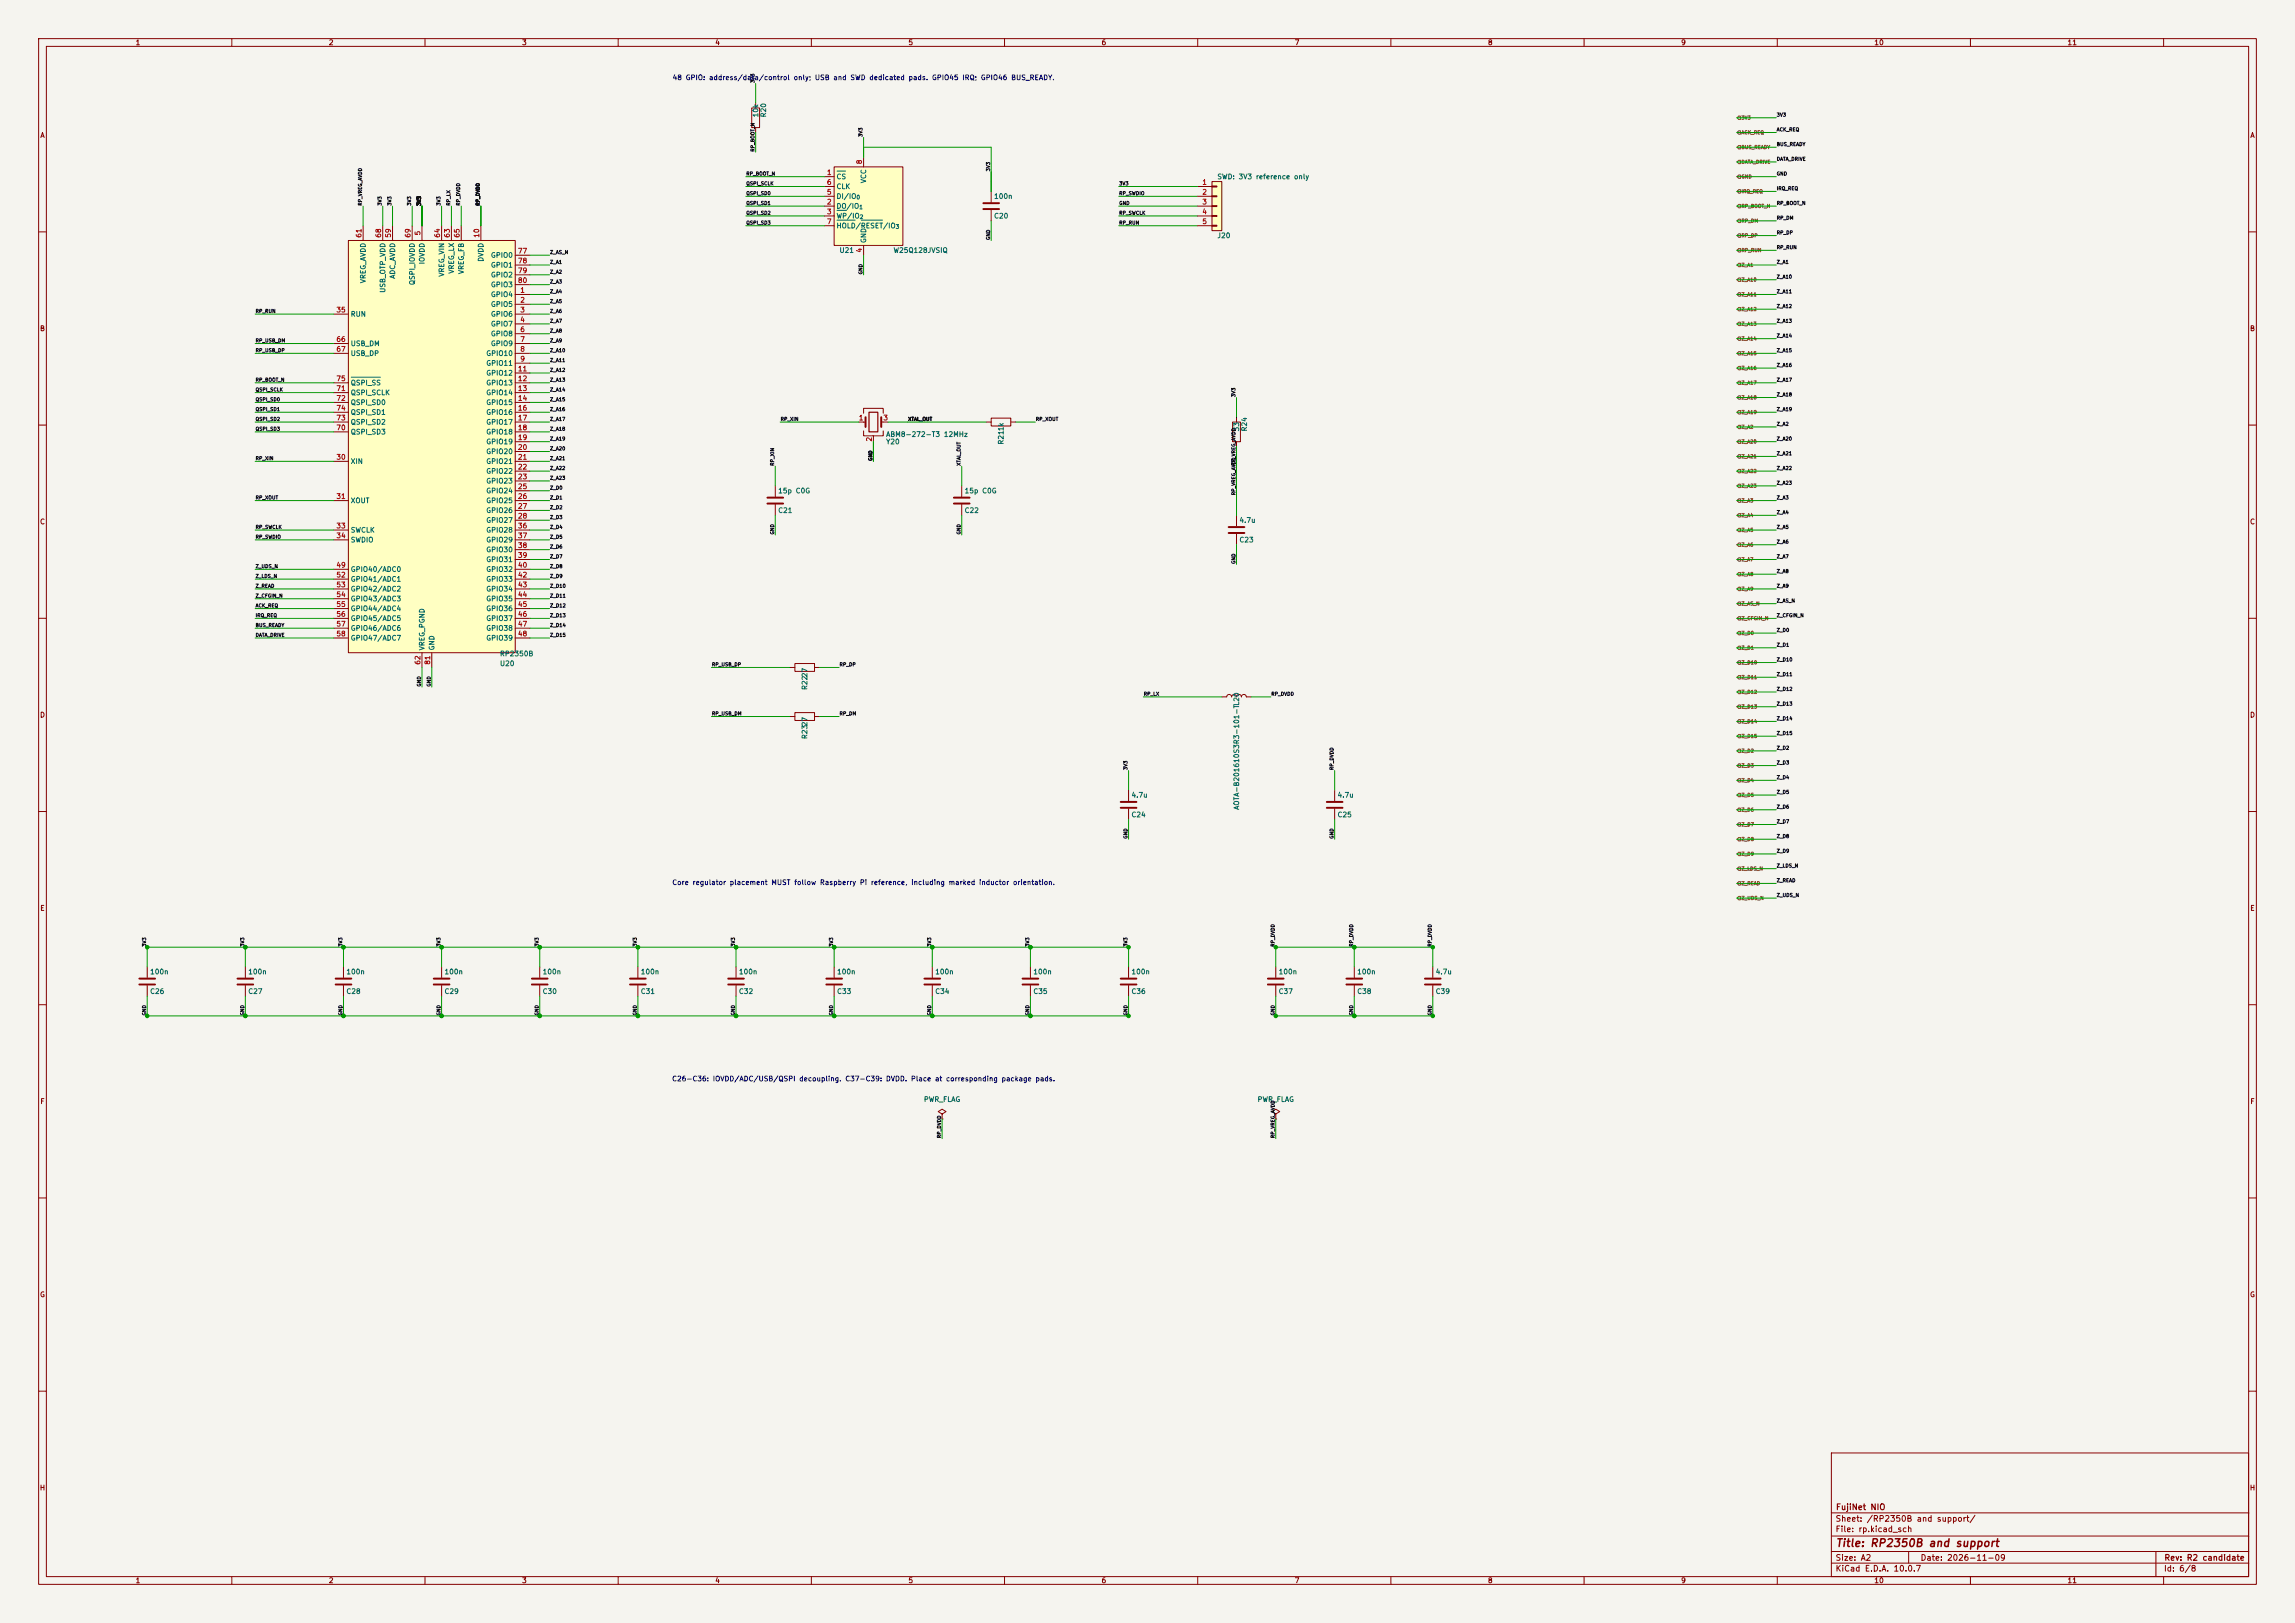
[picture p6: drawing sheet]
<svg xmlns="http://www.w3.org/2000/svg" width="594mm" height="420mm" viewBox="0 0 594 420" stroke-linecap="round" stroke-linejoin="round" font-family="sans-serif">
<defs><g id="words">
<text font-size="2" fill="#840000" x="475" y="400.8">Title: RP2350B and support</text>
<g font-size="1.5" fill="#840000">
<text x="475" y="394.1">Sheet: /RP2350B and support/</text>
<text x="475.1" y="391.1">FujiNet NIO</text>
<text x="475" y="396.8">File: rp.kicad_sch</text>
<text x="475" y="407">KiCad E.D.A. 10.0.7</text>
<text x="475" y="404.2">Size: A2</text>
<text x="497" y="404.2">Date: 2026-11-09</text>
<text x="560" y="407">Id: 6/8</text>
<text x="560.1" y="404.2">Rev: R2 candidate</text>
</g>
<g font-size="1.3" fill="#840000">
<text x="35" y="12">1</text>
<text x="85" y="12">2</text>
<text x="135" y="12">3</text>
<text x="185" y="12">4</text>
<text x="235" y="12">5</text>
<text x="285" y="12">6</text>
<text x="335" y="12">7</text>
<text x="385" y="12">8</text>
<text x="435" y="12">9</text>
<text x="485" y="12">10</text>
<text x="535" y="12">11</text>
<text x="10.3" y="36">A</text>
<text x="582.3" y="36">A</text>
<text x="10.2" y="86">B</text>
<text x="582.2" y="86">B</text>
<text x="10.2" y="136">C</text>
<text x="582.2" y="136">C</text>
<text x="10.2" y="186">D</text>
<text x="582.2" y="186">D</text>
<text x="10.3" y="236">E</text>
<text x="582.3" y="236">E</text>
<text x="10.3" y="286">F</text>
<text x="582.3" y="286">F</text>
<text x="10.2" y="336">G</text>
<text x="582.2" y="336">G</text>
<text x="10.2" y="386">H</text>
<text x="582.2" y="386">H</text>
<text x="35" y="410">1</text>
<text x="85" y="410">2</text>
<text x="135" y="410">3</text>
<text x="185" y="410">4</text>
<text x="235" y="410">5</text>
<text x="285" y="410">6</text>
<text x="335" y="410">7</text>
<text x="385" y="410">8</text>
<text x="435" y="410">9</text>
<text x="485" y="410">10</text>
<text x="535" y="410">11</text>
</g>
<g font-size="1.3" fill="#0000c2">
<text x="174" y="21">48 GPIO: address/data/control only; USB and SWD dedicated pads. GPIO45 IRQ; GPIO46 BUS_READY.</text>
<text x="173.9" y="229.3">Core regulator placement MUST follow Raspberry Pi reference, including marked inductor orientation.</text>
<text x="173.8" y="280.1">C26-C36: IOVDD/ADC/USB/QSPI decoupling. C37-C39: DVDD. Place at corresponding package pads.</text>
</g>
<g font-size="1.3" fill="#006464">
<text x="196.5" y="30.5" transform="rotate(-90 196.5 30.5)">10k</text>
<text x="198.6" y="30.5" transform="rotate(-90 198.6 30.5)">R20</text>
<text x="216.4" y="46.7">CS</text>
<text x="224.5" y="47.5" transform="rotate(-90 224.5 47.5)">VCC</text>
<text x="314.9" y="46.7">SWD: 3V3 reference only</text>
<text x="216.4" y="51.8">DI/IO</text>
<text x="216.4" y="49.2">CLK</text>
<text x="257.2" y="51.8">100n</text>
<text x="216.4" y="54.3">DO/IO</text>
<text x="216.4" y="56.8">WP/IO</text>
<text x="216.4" y="59.4">HOLD/RESET/IO</text>
<text x="257.2" y="56.8">C20</text>
<text x="217.2" y="65.7">U21</text>
<text x="224.5" y="63" transform="rotate(-90 224.5 63)">GND</text>
<text x="231.1" y="65.7">W25Q128JVSIQ</text>
<text x="314.9" y="61.9">J20</text>
<text x="110.2" y="68.5" transform="rotate(-90 110.2 68.5)">IOVDD</text>
<text x="115.3" y="71.7" transform="rotate(-90 115.3 71.7)">VREG_VIN</text>
<text x="117.8" y="70.9" transform="rotate(-90 117.8 70.9)">VREG_LX</text>
<text x="120.3" y="71.1" transform="rotate(-90 120.3 71.1)">VREG_FB</text>
<text x="125.4" y="67.9" transform="rotate(-90 125.4 67.9)">DVDD</text>
<text x="126.9" y="67">GPIO0</text>
<text x="126.9" y="69.5">GPIO1</text>
<text x="94.9" y="73.4" transform="rotate(-90 94.9 73.4)">VREG_AVDD</text>
<text x="100" y="75.9" transform="rotate(-90 100 75.9)">USB_OTP_VDD</text>
<text x="102.6" y="72.3" transform="rotate(-90 102.6 72.3)">ADC_AVDD</text>
<text x="107.6" y="73.9" transform="rotate(-90 107.6 73.9)">QSPI_IOVDD</text>
<text x="126.9" y="77.2">GPIO4</text>
<text x="126.9" y="72.1">GPIO2</text>
<text x="126.9" y="74.6">GPIO3</text>
<text x="90.7" y="82.2">RUN</text>
<text x="126.9" y="79.7">GPIO5</text>
<text x="126.9" y="82.2">GPIO6</text>
<text x="90.7" y="89.9">USB_DM</text>
<text x="126.9" y="84.8">GPIO7</text>
<text x="126.9" y="87.3">GPIO8</text>
<text x="126.9" y="89.9">GPIO9</text>
<text x="90.7" y="92.4">USB_DP</text>
<text x="125.7" y="92.4">GPIO10</text>
<text x="125.7" y="94.9">GPIO11</text>
<text x="90.7" y="100">QSPI_SS</text>
<text x="125.7" y="97.5">GPIO12</text>
<text x="125.7" y="100">GPIO13</text>
<text x="90.7" y="102.6">QSPI_SCLK</text>
<text x="90.7" y="105.1">QSPI_SD0</text>
<text x="90.7" y="107.6">QSPI_SD1</text>
<text x="125.7" y="102.6">GPIO14</text>
<text x="125.7" y="105.1">GPIO15</text>
<text x="125.7" y="107.6">GPIO16</text>
<text x="90.7" y="112.7">QSPI_SD3</text>
<text x="90.7" y="110.2">QSPI_SD2</text>
<text x="125.7" y="110.2">GPIO17</text>
<text x="125.7" y="112.7">GPIO18</text>
<text x="229.2" y="113.4">ABM8-272-T3 12MHz</text>
<text x="321" y="111.8" transform="rotate(-90 321 111.8)">33</text>
<text x="323" y="111.8" transform="rotate(-90 323 111.8)">R24</text>
<text x="125.7" y="115.3">GPIO19</text>
<text x="125.7" y="117.8">GPIO20</text>
<text x="229.2" y="115.3">Y20</text>
<text x="260" y="115.2" transform="rotate(-90 260 115.2)">R211k</text>
<text x="90.7" y="120.3">XIN</text>
<text x="125.7" y="120.3">GPIO21</text>
<text x="125.7" y="122.9">GPIO22</text>
<text x="125.7" y="125.4">GPIO23</text>
<text x="90.7" y="130.5">XOUT</text>
<text x="125.7" y="128">GPIO24</text>
<text x="125.7" y="130.5">GPIO25</text>
<text x="201.3" y="128">15p C0G</text>
<text x="249.5" y="128">15p C0G</text>
<text x="125.7" y="133">GPIO26</text>
<text x="125.7" y="135.6">GPIO27</text>
<text x="201.3" y="133">C21</text>
<text x="249.5" y="133">C22</text>
<text x="320.7" y="135.6">4.7u</text>
<text x="90.7" y="138.1">SWCLK</text>
<text x="90.7" y="140.7">SWDIO</text>
<text x="125.7" y="143.2">GPIO30</text>
<text x="125.7" y="138.1">GPIO28</text>
<text x="125.7" y="140.7">GPIO29</text>
<text x="320.7" y="140.7">C23</text>
<text x="90.7" y="148.3">GPIO40/ADC0</text>
<text x="125.7" y="145.7">GPIO31</text>
<text x="125.7" y="148.3">GPIO32</text>
<text x="90.7" y="150.8">GPIO41/ADC1</text>
<text x="90.7" y="153.4">GPIO42/ADC2</text>
<text x="90.7" y="155.9">GPIO43/ADC3</text>
<text x="125.7" y="150.8">GPIO33</text>
<text x="125.7" y="153.4">GPIO34</text>
<text x="125.7" y="155.9">GPIO35</text>
<text x="90.7" y="158.4">GPIO44/ADC4</text>
<text x="90.7" y="161">GPIO45/ADC5</text>
<text x="125.7" y="158.4">GPIO36</text>
<text x="125.7" y="161">GPIO37</text>
<text x="90.7" y="163.5">GPIO46/ADC6</text>
<text x="90.7" y="166.1">GPIO47/ADC7</text>
<text x="125.7" y="163.5">GPIO38</text>
<text x="125.7" y="166.1">GPIO39</text>
<text x="110.2" y="168.4" transform="rotate(-90 110.2 168.4)">VREG_PGND</text>
<text x="112.7" y="168.4" transform="rotate(-90 112.7 168.4)">GND</text>
<text x="129.3" y="172.7">U20</text>
<text x="129.3" y="170.1">RP2350B</text>
<text x="209.2" y="178.7" transform="rotate(-90 209.2 178.7)">R22</text>
<text x="209.2" y="175.4" transform="rotate(-90 209.2 175.4)">27</text>
<text x="209.2" y="191.4" transform="rotate(-90 209.2 191.4)">R23</text>
<text x="209.2" y="188.1" transform="rotate(-90 209.2 188.1)">27</text>
<text x="292.7" y="206.7">4.7u</text>
<text x="321" y="209.7" transform="rotate(-90 321 209.7)">AOTA-B201610S3R3-101-TL20</text>
<text x="346.1" y="206.7">4.7u</text>
<text x="292.7" y="211.8">C24</text>
<text x="346.1" y="211.8">C25</text>
<text x="38.7" y="257.5">C26</text>
<text x="38.7" y="252.4">100n</text>
<text x="64.1" y="257.5">C27</text>
<text x="64.1" y="252.4">100n</text>
<text x="89.5" y="257.5">C28</text>
<text x="89.5" y="252.4">100n</text>
<text x="114.9" y="257.5">C29</text>
<text x="114.9" y="252.4">100n</text>
<text x="140.3" y="257.5">C30</text>
<text x="140.3" y="252.4">100n</text>
<text x="165.7" y="257.5">C31</text>
<text x="165.7" y="252.4">100n</text>
<text x="191.1" y="257.5">C32</text>
<text x="191.1" y="252.4">100n</text>
<text x="216.5" y="257.5">C33</text>
<text x="216.5" y="252.4">100n</text>
<text x="241.9" y="257.5">C34</text>
<text x="241.9" y="252.4">100n</text>
<text x="267.3" y="257.5">C35</text>
<text x="267.3" y="252.4">100n</text>
<text x="292.7" y="257.5">C36</text>
<text x="292.7" y="252.4">100n</text>
<text x="330.8" y="257.5">C37</text>
<text x="330.8" y="252.4">100n</text>
<text x="351.1" y="257.5">C38</text>
<text x="351.1" y="252.4">100n</text>
<text x="371.5" y="257.5">C39</text>
<text x="371.5" y="252.4">4.7u</text>
<text x="239" y="285.4">PWR_FLAG</text>
<text x="325.4" y="285.4">PWR_FLAG</text>
</g>
<g font-size="1.3" fill="#a90000">
<text x="213.9" y="45.6">1</text>
<text x="223.4" y="42.6" transform="rotate(-90 223.4 42.6)">8</text>
<text x="213.9" y="53.2">2</text>
<text x="213.9" y="50.7">5</text>
<text x="213.9" y="48.1">6</text>
<text x="311.1" y="48.1">1</text>
<text x="311.1" y="50.7">2</text>
<text x="311.1" y="53.2">3</text>
<text x="213.9" y="55.7">3</text>
<text x="213.9" y="58.3">7</text>
<text x="311.1" y="55.7">4</text>
<text x="311.1" y="58.3">5</text>
<text x="93.8" y="61.7" transform="rotate(-90 93.8 61.7)">61</text>
<text x="98.9" y="61.7" transform="rotate(-90 98.9 61.7)">68</text>
<text x="101.5" y="61.7" transform="rotate(-90 101.5 61.7)">59</text>
<text x="106.5" y="61.7" transform="rotate(-90 106.5 61.7)">69</text>
<text x="109.1" y="61.1" transform="rotate(-90 109.1 61.1)">5</text>
<text x="114.2" y="61.7" transform="rotate(-90 114.2 61.7)">64</text>
<text x="116.7" y="61.7" transform="rotate(-90 116.7 61.7)">63</text>
<text x="119.2" y="61.7" transform="rotate(-90 119.2 61.7)">65</text>
<text x="124.3" y="61.7" transform="rotate(-90 124.3 61.7)">10</text>
<text x="133.9" y="65.9">77</text>
<text x="223.4" y="65.5" transform="rotate(-90 223.4 65.5)">4</text>
<text x="133.9" y="68.4">78</text>
<text x="133.9" y="71">79</text>
<text x="133.9" y="73.5">80</text>
<text x="134.5" y="76.1">1</text>
<text x="86.9" y="81.1">35</text>
<text x="134.5" y="78.6">2</text>
<text x="134.5" y="81.1">3</text>
<text x="134.5" y="83.7">4</text>
<text x="86.9" y="88.8">66</text>
<text x="134.5" y="86.2">6</text>
<text x="134.5" y="88.8">7</text>
<text x="86.9" y="91.3">67</text>
<text x="134.5" y="91.3">8</text>
<text x="134.5" y="93.8">9</text>
<text x="86.9" y="101.5">71</text>
<text x="86.9" y="98.9">75</text>
<text x="133.9" y="96.4">11</text>
<text x="133.9" y="98.9">12</text>
<text x="133.9" y="101.5">13</text>
<text x="86.9" y="104">72</text>
<text x="86.9" y="106.5">74</text>
<text x="133.9" y="104">14</text>
<text x="133.9" y="106.5">16</text>
<text x="86.9" y="111.6">70</text>
<text x="86.9" y="109.1">73</text>
<text x="133.9" y="109.1">17</text>
<text x="133.9" y="111.6">18</text>
<text x="222.2" y="109.1">1</text>
<text x="228.5" y="109.1">3</text>
<text x="86.9" y="119.2">30</text>
<text x="133.9" y="114.2">19</text>
<text x="133.9" y="116.7">20</text>
<text x="133.9" y="119.2">21</text>
<text x="225.9" y="114.4" transform="rotate(-90 225.9 114.4)">2</text>
<text x="133.9" y="121.8">22</text>
<text x="133.9" y="124.3">23</text>
<text x="86.9" y="129.4">31</text>
<text x="133.9" y="126.9">25</text>
<text x="133.9" y="129.4">26</text>
<text x="133.9" y="131.9">27</text>
<text x="86.9" y="137">33</text>
<text x="133.9" y="134.5">28</text>
<text x="133.9" y="137">36</text>
<text x="86.9" y="139.6">34</text>
<text x="133.9" y="142.1">38</text>
<text x="133.9" y="139.6">37</text>
<text x="86.9" y="147.2">49</text>
<text x="86.9" y="149.7">52</text>
<text x="133.9" y="144.6">39</text>
<text x="133.9" y="147.2">40</text>
<text x="133.9" y="149.7">42</text>
<text x="86.9" y="152.3">53</text>
<text x="86.9" y="154.8">54</text>
<text x="133.9" y="152.3">43</text>
<text x="133.9" y="154.8">44</text>
<text x="86.9" y="157.3">55</text>
<text x="86.9" y="159.9">56</text>
<text x="133.9" y="157.3">45</text>
<text x="133.9" y="159.9">46</text>
<text x="86.9" y="162.4">57</text>
<text x="86.9" y="165">58</text>
<text x="133.9" y="162.4">47</text>
<text x="133.9" y="165">48</text>
<text x="109.1" y="172.2" transform="rotate(-90 109.1 172.2)">62</text>
<text x="111.6" y="172.2" transform="rotate(-90 111.6 172.2)">81</text>
</g>
<g font-size="1" fill="#006464">
<text x="221.5" y="51.8">0</text>
<text x="222.3" y="54.4">1</text>
<text x="222.4" y="56.9">2</text>
<text x="231.7" y="59.4">3</text>
</g>
<g font-size=".9" fill="#0f0f0f">
<text x="195.5" y="21.6" transform="rotate(-90 195.5 21.6)">3V3</text>
<text x="223.4" y="35.5" transform="rotate(-90 223.4 35.5)">3V3</text>
<text x="459.8" y="30.4">3V3</text>
<text x="459.8" y="34.2">ACK_REQ</text>
<text x="195.5" y="39.4" transform="rotate(-90 195.5 39.4)">RP_BOOT_N</text>
<text x="459.8" y="41.8">DATA_DRIVE</text>
<text x="459.8" y="38">BUS_READY</text>
<text x="193.1" y="45.6">RP_BOOT_N</text>
<text x="256.4" y="44.4" transform="rotate(-90 256.4 44.4)">3V3</text>
<text x="459.8" y="45.6">GND</text>
<text x="93.9" y="53.3" transform="rotate(-90 93.9 53.3)">RP_VREG_AVDD</text>
<text x="99" y="53.3" transform="rotate(-90 99 53.3)">3V3</text>
<text x="101.5" y="53.3" transform="rotate(-90 101.5 53.3)">3V3</text>
<text x="106.6" y="53.3" transform="rotate(-90 106.6 53.3)">3V3</text>
<text x="109.1" y="53.3" transform="rotate(-90 109.1 53.3)">3V3</text>
<text x="114.2" y="53.3" transform="rotate(-90 114.2 53.3)">3V3</text>
<text x="116.7" y="53.3" transform="rotate(-90 116.7 53.3)">RP_LX</text>
<text x="119.3" y="53.3" transform="rotate(-90 119.3 53.3)">RP_DVDD</text>
<text x="124.4" y="53.3" transform="rotate(-90 124.4 53.3)">RP_DVDD</text>
<text x="193.1" y="50.7">QSPI_SD0</text>
<text x="193.1" y="48.2">QSPI_SCLK</text>
<text x="193.1" y="53.2">QSPI_SD1</text>
<text x="289.6" y="53.2">GND</text>
<text x="289.6" y="48.2">3V3</text>
<text x="289.6" y="50.7">RP_SWDIO</text>
<text x="459.8" y="49.4">IRQ_REQ</text>
<text x="459.8" y="53.2">RP_BOOT_N</text>
<text x="193.1" y="55.8">QSPI_SD2</text>
<text x="193.1" y="58.3">QSPI_SD3</text>
<text x="289.6" y="58.3">RP_RUN</text>
<text x="289.6" y="55.8">RP_SWCLK</text>
<text x="459.8" y="57.1">RP_DM</text>
<text x="142.3" y="65.9">Z_AS_N</text>
<text x="256.4" y="62.2" transform="rotate(-90 256.4 62.2)">GND</text>
<text x="459.8" y="60.9">RP_DP</text>
<text x="459.8" y="64.7">RP_RUN</text>
<text x="142.3" y="68.5">Z_A1</text>
<text x="142.3" y="71">Z_A2</text>
<text x="223.4" y="71.1" transform="rotate(-90 223.4 71.1)">GND</text>
<text x="459.8" y="68.5">Z_A1</text>
<text x="142.3" y="73.6">Z_A3</text>
<text x="142.3" y="76.1">Z_A4</text>
<text x="459.8" y="76.1">Z_A11</text>
<text x="459.8" y="72.3">Z_A10</text>
<text x="66.1" y="81.2">RP_RUN</text>
<text x="142.3" y="83.7">Z_A7</text>
<text x="142.3" y="81.2">Z_A6</text>
<text x="142.3" y="78.6">Z_A5</text>
<text x="459.8" y="83.7">Z_A13</text>
<text x="459.8" y="79.9">Z_A12</text>
<text x="66.1" y="88.8">RP_USB_DM</text>
<text x="142.3" y="86.3">Z_A8</text>
<text x="142.3" y="88.8">Z_A9</text>
<text x="459.8" y="87.5">Z_A14</text>
<text x="66.1" y="91.3">RP_USB_DP</text>
<text x="142.3" y="93.9">Z_A11</text>
<text x="142.3" y="91.3">Z_A10</text>
<text x="459.8" y="95.2">Z_A16</text>
<text x="459.8" y="91.3">Z_A15</text>
<text x="66.1" y="101.5">QSPI_SCLK</text>
<text x="66.1" y="99">RP_BOOT_N</text>
<text x="142.3" y="101.5">Z_A14</text>
<text x="142.3" y="99">Z_A13</text>
<text x="142.3" y="96.4">Z_A12</text>
<text x="459.8" y="99">Z_A17</text>
<text x="66.1" y="106.6">QSPI_SD1</text>
<text x="66.1" y="104">QSPI_SD0</text>
<text x="142.3" y="104">Z_A15</text>
<text x="142.3" y="106.6">Z_A16</text>
<text x="319.9" y="102.9" transform="rotate(-90 319.9 102.9)">3V3</text>
<text x="459.8" y="106.6">Z_A19</text>
<text x="459.8" y="102.8">Z_A18</text>
<text x="66.1" y="109.1">QSPI_SD2</text>
<text x="66.1" y="111.7">QSPI_SD3</text>
<text x="142.3" y="111.7">Z_A18</text>
<text x="142.3" y="109.1">Z_A17</text>
<text x="201.9" y="109.1">RP_XIN</text>
<text x="235" y="109.1">XTAL_OUT</text>
<text x="268" y="109.1">RP_XOUT</text>
<text x="459.8" y="110.4">Z_A2</text>
<text x="66.1" y="119.3">RP_XIN</text>
<text x="142.3" y="119.3">Z_A21</text>
<text x="142.3" y="116.7">Z_A20</text>
<text x="142.3" y="114.2">Z_A19</text>
<text x="226" y="119.4" transform="rotate(-90 226 119.4)">GND</text>
<text x="459.8" y="118">Z_A21</text>
<text x="459.8" y="114.2">Z_A20</text>
<text x="142.3" y="121.8">Z_A22</text>
<text x="142.3" y="124.4">Z_A23</text>
<text x="200.6" y="120.6" transform="rotate(-90 200.6 120.6)">RP_XIN</text>
<text x="248.8" y="120.6" transform="rotate(-90 248.8 120.6)">XTAL_OUT</text>
<text x="319.9" y="120.6" transform="rotate(-90 319.9 120.6)">RP_VREG_AVDD</text>
<text x="459.8" y="125.6">Z_A23</text>
<text x="459.8" y="121.8">Z_A22</text>
<text x="66.1" y="129.4">RP_XOUT</text>
<text x="142.3" y="132">Z_D2</text>
<text x="142.3" y="129.4">Z_D1</text>
<text x="142.3" y="126.9">Z_D0</text>
<text x="319.9" y="128.3" transform="rotate(-90 319.9 128.3)">RP_VREG_AVDD</text>
<text x="459.8" y="129.4">Z_A3</text>
<text x="66.1" y="137.1">RP_SWCLK</text>
<text x="142.3" y="137.1">Z_D4</text>
<text x="142.3" y="134.5">Z_D3</text>
<text x="459.8" y="133.3">Z_A4</text>
<text x="459.8" y="137.1">Z_A5</text>
<text x="66.1" y="139.6">RP_SWDIO</text>
<text x="142.3" y="139.6">Z_D5</text>
<text x="142.3" y="142.1">Z_D6</text>
<text x="200.6" y="138.4" transform="rotate(-90 200.6 138.4)">GND</text>
<text x="248.8" y="138.4" transform="rotate(-90 248.8 138.4)">GND</text>
<text x="459.8" y="140.9">Z_A6</text>
<text x="66.1" y="147.2">Z_UDS_N</text>
<text x="66.1" y="149.8">Z_LDS_N</text>
<text x="142.3" y="149.8">Z_D9</text>
<text x="142.3" y="147.2">Z_D8</text>
<text x="142.3" y="144.7">Z_D7</text>
<text x="319.9" y="146" transform="rotate(-90 319.9 146)">GND</text>
<text x="459.8" y="144.7">Z_A7</text>
<text x="459.8" y="148.5">Z_A8</text>
<text x="66.1" y="152.3">Z_READ</text>
<text x="66.1" y="154.8">Z_CFGIN_N</text>
<text x="142.3" y="154.8">Z_D11</text>
<text x="142.3" y="152.3">Z_D10</text>
<text x="459.8" y="152.3">Z_A9</text>
<text x="66.1" y="157.4">ACK_REQ</text>
<text x="66.1" y="159.9">IRQ_REQ</text>
<text x="142.3" y="159.9">Z_D13</text>
<text x="142.3" y="157.4">Z_D12</text>
<text x="459.8" y="156.1">Z_AS_N</text>
<text x="459.8" y="159.9">Z_CFGIN_N</text>
<text x="66.1" y="162.5">BUS_READY</text>
<text x="66.1" y="165">DATA_DRIVE</text>
<text x="142.3" y="165">Z_D15</text>
<text x="142.3" y="162.5">Z_D14</text>
<text x="459.8" y="167.5">Z_D1</text>
<text x="459.8" y="163.7">Z_D0</text>
<text x="184.2" y="172.6">RP_USB_DP</text>
<text x="217.2" y="172.6">RP_DP</text>
<text x="459.8" y="171.4">Z_D10</text>
<text x="109.1" y="177.8" transform="rotate(-90 109.1 177.8)">GND</text>
<text x="111.7" y="177.8" transform="rotate(-90 111.7 177.8)">GND</text>
<text x="459.8" y="175.2">Z_D11</text>
<text x="459.8" y="179">Z_D12</text>
<text x="184.2" y="185.3">RP_USB_DM</text>
<text x="217.2" y="185.3">RP_DM</text>
<text x="295.9" y="180.2">RP_LX</text>
<text x="328.9" y="180.2">RP_DVDD</text>
<text x="459.8" y="182.8">Z_D13</text>
<text x="459.8" y="186.6">Z_D14</text>
<text x="459.8" y="190.4">Z_D15</text>
<text x="459.8" y="194.2">Z_D2</text>
<text x="292" y="199.4" transform="rotate(-90 292 199.4)">3V3</text>
<text x="345.3" y="199.4" transform="rotate(-90 345.3 199.4)">RP_DVDD</text>
<text x="459.8" y="198">Z_D3</text>
<text x="459.8" y="201.8">Z_D4</text>
<text x="459.8" y="205.6">Z_D5</text>
<text x="459.8" y="209.5">Z_D6</text>
<text x="459.8" y="213.3">Z_D7</text>
<text x="292" y="217.2" transform="rotate(-90 292 217.2)">GND</text>
<text x="345.3" y="217.2" transform="rotate(-90 345.3 217.2)">GND</text>
<text x="459.8" y="217.1">Z_D8</text>
<text x="459.8" y="220.9">Z_D9</text>
<text x="459.8" y="224.7">Z_LDS_N</text>
<text x="459.8" y="228.5">Z_READ</text>
<text x="459.8" y="232.3">Z_UDS_N</text>
<text x="38" y="245.1" transform="rotate(-90 38 245.1)">3V3</text>
<text x="63.4" y="245.1" transform="rotate(-90 63.4 245.1)">3V3</text>
<text x="88.8" y="245.1" transform="rotate(-90 88.8 245.1)">3V3</text>
<text x="114.2" y="245.1" transform="rotate(-90 114.2 245.1)">3V3</text>
<text x="139.6" y="245.1" transform="rotate(-90 139.6 245.1)">3V3</text>
<text x="165" y="245.1" transform="rotate(-90 165 245.1)">3V3</text>
<text x="190.4" y="245.1" transform="rotate(-90 190.4 245.1)">3V3</text>
<text x="215.8" y="245.1" transform="rotate(-90 215.8 245.1)">3V3</text>
<text x="241.2" y="245.1" transform="rotate(-90 241.2 245.1)">3V3</text>
<text x="266.6" y="245.1" transform="rotate(-90 266.6 245.1)">3V3</text>
<text x="292" y="245.1" transform="rotate(-90 292 245.1)">3V3</text>
<text x="330.1" y="245.1" transform="rotate(-90 330.1 245.1)">RP_DVDD</text>
<text x="350.4" y="245.1" transform="rotate(-90 350.4 245.1)">RP_DVDD</text>
<text x="370.7" y="245.1" transform="rotate(-90 370.7 245.1)">RP_DVDD</text>
<text x="38" y="262.9" transform="rotate(-90 38 262.9)">GND</text>
<text x="63.4" y="262.9" transform="rotate(-90 63.4 262.9)">GND</text>
<text x="88.8" y="262.9" transform="rotate(-90 88.8 262.9)">GND</text>
<text x="114.2" y="262.9" transform="rotate(-90 114.2 262.9)">GND</text>
<text x="139.6" y="262.9" transform="rotate(-90 139.6 262.9)">GND</text>
<text x="165" y="262.9" transform="rotate(-90 165 262.9)">GND</text>
<text x="190.4" y="262.9" transform="rotate(-90 190.4 262.9)">GND</text>
<text x="215.8" y="262.9" transform="rotate(-90 215.8 262.9)">GND</text>
<text x="241.2" y="262.9" transform="rotate(-90 241.2 262.9)">GND</text>
<text x="266.6" y="262.9" transform="rotate(-90 266.6 262.9)">GND</text>
<text x="292" y="262.9" transform="rotate(-90 292 262.9)">GND</text>
<text x="330.1" y="262.9" transform="rotate(-90 330.1 262.9)">GND</text>
<text x="350.4" y="262.9" transform="rotate(-90 350.4 262.9)">GND</text>
<text x="370.7" y="262.9" transform="rotate(-90 370.7 262.9)">GND</text>
<text x="243.7" y="294.6" transform="rotate(-90 243.7 294.6)">RP_DVDD</text>
<text x="330.1" y="294.6" transform="rotate(-90 330.1 294.6)">RP_VREG_AVDD</text>
</g>
<g font-size=".9" fill="#725600">
<text x="450.6" y="31.2">3V3</text>
<text x="450.6" y="35">ACK_REQ</text>
<text x="450.6" y="38.8">BUS_READY</text>
<text x="450.6" y="42.6">DATA_DRIVE</text>
<text x="450.6" y="46.4">GND</text>
<text x="450.6" y="50.2">IRQ_REQ</text>
<text x="450.6" y="54">RP_BOOT_N</text>
<text x="450.6" y="57.8">RP_DM</text>
<text x="450.6" y="65.4">RP_RUN</text>
<text x="450.6" y="61.6">RP_DP</text>
<text x="450.6" y="69.3">Z_A1</text>
<text x="450.6" y="73.1">Z_A10</text>
<text x="450.6" y="76.9">Z_A11</text>
<text x="450.6" y="80.7">Z_A12</text>
<text x="450.6" y="88.3">Z_A14</text>
<text x="450.6" y="84.5">Z_A13</text>
<text x="450.6" y="95.9">Z_A16</text>
<text x="450.6" y="92.1">Z_A15</text>
<text x="450.6" y="99.7">Z_A17</text>
<text x="450.6" y="107.4">Z_A19</text>
<text x="450.6" y="103.5">Z_A18</text>
<text x="450.6" y="111.2">Z_A2</text>
<text x="450.6" y="115">Z_A20</text>
<text x="450.6" y="118.8">Z_A21</text>
<text x="450.6" y="122.6">Z_A22</text>
<text x="450.6" y="126.4">Z_A23</text>
<text x="450.6" y="130.2">Z_A3</text>
<text x="450.6" y="134">Z_A4</text>
<text x="450.6" y="137.8">Z_A5</text>
<text x="450.6" y="141.6">Z_A6</text>
<text x="450.6" y="149.3">Z_A8</text>
<text x="450.6" y="145.5">Z_A7</text>
<text x="450.6" y="153.1">Z_A9</text>
<text x="450.6" y="156.9">Z_AS_N</text>
<text x="450.6" y="160.7">Z_CFGIN_N</text>
<text x="450.6" y="164.5">Z_D0</text>
<text x="450.6" y="172.1">Z_D10</text>
<text x="450.6" y="168.3">Z_D1</text>
<text x="450.6" y="179.7">Z_D12</text>
<text x="450.6" y="175.9">Z_D11</text>
<text x="450.6" y="183.6">Z_D13</text>
<text x="450.6" y="191.2">Z_D15</text>
<text x="450.6" y="187.4">Z_D14</text>
<text x="450.6" y="195">Z_D2</text>
<text x="450.6" y="198.8">Z_D3</text>
<text x="450.6" y="202.6">Z_D4</text>
<text x="450.6" y="206.4">Z_D5</text>
<text x="450.6" y="214">Z_D7</text>
<text x="450.6" y="210.2">Z_D6</text>
<text x="450.6" y="217.8">Z_D8</text>
<text x="450.6" y="221.7">Z_D9</text>
<text x="450.6" y="225.5">Z_LDS_N</text>
<text x="450.6" y="233.1">Z_UDS_N</text>
<text x="450.6" y="229.3">Z_READ</text>
</g>
</g></defs>
<path d="M0 0h594v420h-594z" fill="#f5f4ef" stroke="#f5f4ef" stroke-width=".26"/>
<g fill="none" stroke="#840000" stroke-width=".26">
<path d="M10 10h574v400h-574zM12 12h570v396h-570zM60 10v2M110 10v2M160 10v2M210 10v2M260 10v2M310 10v2M360 10v2M410 10v2M460 10v2M510 10v2"/>
<path d="M560 10v2M194.6 27.9h2v5.1h-2zM195.6 26.7v1.2M195.6 33v1.3M10 60h2M582 60h2M10 110h2M222.2 109.2h1.8M223.5 106.9v-1.2h5.1v1.2M223.5 111.5v1.3h5.1v-1.3M226.1 112.8v1.5M228.1 109.2h1.8"/>
<path d="M255.3 109.2h1.2M256.5 108.2h5.1v2h-5.1zM261.6 109.2h1.3M319 109.2h2.1v5.1h-2.1zM320 108v1.2M320 114.3v1.3M582 110h2M200.7 125.7v2.8M200.7 130.6v2.8M248.9 125.7v2.8M248.9 130.6v2.8M10 160h2"/>
<path d="M582 160h2M316.2 180.3h1.3l.2-.4 .4-.2 .5 .2 .2 .4 .2-.4 .4-.2 .5 .2 .1 .4 .2-.4 .5-.2 .4 .2 .2 .4 .2-.4 .4-.2 .5 .2 .2 .4h1.2M10 210h2M292.1 204.5v2.8M292.1 209.3v2.8M345.4 204.5v2.8M345.4 209.3v2.8M582 210h2M88.9 250.2v2.8M88.9 255v2.8M266.7 250.2v2.8M266.7 255v2.8"/>
<path d="M292.1 250.2v2.8M292.1 255v2.8M330.2 250.2v2.8M330.2 255v2.8M350.5 250.2v2.8M350.5 255v2.8M370.8 250.2v2.8M370.8 255v2.8M10 260h2M582 260h2M330.2 288.3l1-.6-1-.7-1 .7 1 .6v1.3M330.2 289.6h.1"/>
<path d="M10 310h2M582 310h2M10 360h2M474 376h108v32h-108zM582 360h2M474 397.5h108M474 391.5h108M60 408v2M110 408v2M160 408v2M210 408v2M260 408v2"/>
<path d="M310 408v2M360 408v2M410 408v2M460 408v2M474 404.5h108M474 401.5h108M494 401.5v3M510 408v2M558 401.5v6.5M560 408v2"/>
</g>
<g fill="none" stroke="#840000" stroke-width=".51">
<path d="M224 108v2.5M228.1 108v2.5M198.6 128.8h4.1M198.6 130.3h4.1M246.9 128.8h4.1M246.9 130.3h4.1M290.1 207.5h4M290.1 209h4M343.4 207.5h4.1M343.4 209h4.1M86.9 253.2h4M86.9 254.8h4"/>
<path d="M264.7 253.2h4M264.7 254.8h4M290.1 253.2h4M290.1 254.8h4M328.2 253.2h4M328.2 254.8h4M348.5 253.2h4.1M348.5 254.8h4.1M368.8 253.2h4.1M368.8 254.8h4.1"/>
</g>
<path d="M224.9 106.7h2.3v5.1h-2.3z" fill="none" stroke="#840000" stroke-width=".3"/>
<path d="M313.7 47h2.5v12.7h-2.5z" fill="#ffffc2"/>
<g fill="none" stroke="#840000" stroke-width=".26">
<path d="M309.9 48.3h3.8M309.9 50.8h3.8M309.9 53.3h3.8M309.9 55.9h3.8M309.9 58.4h3.8M313.7 47h2.5v12.7h-2.5zM313.7 48.1h1.3v.3h-1.3zM313.7 50.7h1.3v.2h-1.3zM313.7 53.2h1.3v.3h-1.3zM313.7 55.8h1.3v.2h-1.3zM313.7 58.3h1.3v.2h-1.3zM320 133.4v2.7"/>
<path d="M320 138.2v2.8M204.5 172.7h1.2M205.7 171.7h5.1v2h-5.1zM210.8 172.7h1.3M204.5 185.4h1.2M205.7 184.4h5.1v2h-5.1zM210.8 185.4h1.3M114.3 250.2v2.8M114.3 255v2.8M139.7 250.2v2.8M139.7 255v2.8M165.1 250.2v2.8"/>
<path d="M165.1 255v2.8M215.9 250.2v2.8M215.9 255v2.8M241.3 250.2v2.8M241.3 255v2.8"/>
</g>
<path d="M318 136.4h4.1M318 137.9h4.1M112.3 253.2h4M112.3 254.8h4M137.7 253.2h4M137.7 254.8h4M163.1 253.2h4M163.1 254.8h4M213.9 253.2h4M213.9 254.8h4M239.3 253.2h4M239.3 254.8h4" fill="none" stroke="#840000" stroke-width=".51"/>
<path d="M90.2 62.2h43.1v106.7h-43.1z" fill="#ffffc2"/>
<g fill="none" stroke="#840000" stroke-width=".26">
<path d="M94 58.4v3.8M99.1 58.4v3.8M101.6 58.4v3.8M106.7 58.4v3.8M109.2 58.4v3.8M114.3 58.4v3.8M116.8 58.4v3.8M119.4 58.4v3.8M124.5 58.4v3.8M256.5 49.5v2.8M256.5 54.4v2.8M90.2 62.2h43.1v106.7h-43.1z"/>
<path d="M133.3 76.2h3.9M133.3 78.7h3.9M133.3 66h3.9M133.3 68.6h3.9M133.3 71.1h3.9M133.3 73.7h3.9M86.4 81.3h3.8M86.4 88.9h3.8M86.4 91.4h3.8M86.4 99.1h3.8M133.3 81.3h3.9M133.3 83.8h3.9"/>
<path d="M133.3 86.4h3.9M133.3 88.9h3.9M133.3 91.4h3.9M133.3 94h3.9M133.3 96.5h3.9M133.3 99.1h3.9M86.4 101.6h3.8M86.4 104.1h3.8M86.4 106.7h3.8M86.4 109.2h3.8M86.4 111.8h3.8M86.4 119.4h3.8"/>
<path d="M133.3 101.6h3.9M133.3 104.1h3.9M133.3 106.7h3.9M133.3 109.2h3.9M133.3 111.8h3.9M133.3 114.3h3.9M133.3 116.8h3.9M133.3 119.4h3.9M86.4 129.5h3.8M86.4 137.2h3.8M86.4 139.7h3.8M133.3 121.9h3.9"/>
<path d="M133.3 124.5h3.9M133.3 127h3.9M133.3 129.5h3.9M133.3 132.1h3.9M133.3 134.6h3.9M133.3 137.2h3.9M133.3 139.7h3.9M86.4 147.3h3.8M86.4 149.9h3.8M86.4 152.4h3.8M86.4 154.9h3.8M86.4 157.5h3.8"/>
<path d="M133.3 142.2h3.9M133.3 144.8h3.9M133.3 147.3h3.9M133.3 149.9h3.9M133.3 152.4h3.9M133.3 154.9h3.9M133.3 157.5h3.9M86.4 160h3.8M86.4 162.6h3.8M86.4 165.1h3.8M109.2 168.9v3.8M111.8 168.9v3.8"/>
<path d="M133.3 160h3.9M133.3 162.6h3.9M133.3 165.1h3.9M38.1 250.2v2.8M38.1 255v2.8M63.5 250.2v2.8M63.5 255v2.8M190.5 250.2v2.8M190.5 255v2.8M243.8 288.3l1.1-.6-1.1-.7-1 .7 1 .6v1.3M243.8 289.6h.1"/>
</g>
<path d="M90.9 97.6h7.6" fill="none" stroke="#006464" stroke-width=".26"/>
<path d="M254.5 52.6h4.1M254.5 54.1h4.1M36.1 253.2h4M36.1 254.8h4M61.5 253.2h4M61.5 254.8h4M188.5 253.2h4M188.5 254.8h4" fill="none" stroke="#840000" stroke-width=".51"/>
<path d="M215.9 43.2h17.8v20.3h-17.8z" fill="#ffffc2"/>
<path d="M213.4 45.7h2.5M213.4 53.3h2.5M213.4 55.9h2.5M213.4 50.8h2.5M213.4 48.3h2.5M213.4 58.4h2.5M215.9 43.2h17.8v20.3h-17.8zM223.5 40.6v2.6M223.5 63.5v2.5" fill="none" stroke="#840000" stroke-width=".26"/>
<path d="M216.6 44.3h2.3M216.6 54.4h2.5M216.6 57h4.7M222.9 57h5.5" fill="none" stroke="#006464" stroke-width=".26"/>
<g fill="none" stroke="#725600" stroke-width=".26">
<path d="M450 30h.5v.9h-.5l-.4-.4zM450 33.8h.5v.9h-.5l-.4-.4zM450 37.7h.5v.8h-.5l-.4-.4zM450 49.1h.5v.9h-.5l-.4-.5zM450 52.9h.5v.9h-.5l-.4-.5zM450 41.5h.5v.9h-.5l-.4-.5zM450 45.3h.5v.9h-.5l-.4-.5zM450 56.7h.5v.9h-.5l-.4-.4zM450 71.9h.5v.9h-.5l-.4-.4zM450 68.1h.5v.9h-.5l-.4-.4zM450 75.8h.5v.8h-.5l-.4-.4zM450 79.6h.5v.9h-.5l-.4-.5z"/>
<path d="M450 64.3h.5v.9h-.5l-.4-.4zM450 60.5h.5v.9h-.5l-.4-.4zM450 94.8h.5v.9h-.5l-.4-.4zM450 91h.5v.9h-.5l-.4-.5zM450 87.2h.5v.9h-.5l-.4-.5zM450 83.4h.5v.9h-.5l-.4-.5zM450 98.6h.5v.9h-.5l-.4-.4zM450 113.9h.5v.8h-.5l-.4-.4zM450 110h.5v.9h-.5l-.4-.4zM450 117.7h.5v.9h-.5l-.4-.5zM450 106.2h.5v.9h-.5l-.4-.4zM450 102.4h.5v.9h-.5l-.4-.4z"/>
<path d="M450 121.5h.5v.9h-.5l-.4-.5zM450 125.3h.5v.9h-.5l-.4-.5zM450 129.1h.5v.9h-.5l-.4-.5zM450 132.9h.5v.9h-.5l-.4-.4zM450 136.7h.5v.9h-.5l-.4-.4zM450 140.5h.5v.9h-.5l-.4-.4zM450 152h.5v.8h-.5l-.4-.4zM450 155.8h.5v.9h-.5l-.4-.5zM450 159.6h.5v.9h-.5l-.4-.5zM450 148.1h.5v.9h-.5l-.4-.4zM450 144.3h.5v.9h-.5l-.4-.4zM450 178.6h.5v.9h-.5l-.4-.4z"/>
<path d="M450 174.8h.5v.9h-.5l-.4-.4zM450 171h.5v.9h-.5l-.4-.4zM450 163.4h.5v.9h-.5l-.4-.5zM450 167.2h.5v.9h-.5l-.4-.5zM450 197.7h.5v.9h-.5l-.4-.5zM450 190.1h.5v.8h-.5l-.4-.4zM450 193.9h.5v.9h-.5l-.4-.5zM450 186.2h.5v.9h-.5l-.4-.4zM450 182.4h.5v.9h-.5l-.4-.4zM450 205.3h.5v.9h-.5l-.4-.5zM450 201.5h.5v.9h-.5l-.4-.5zM450 216.7h.5v.9h-.5l-.4-.4z"/>
<path d="M450 212.9h.5v.9h-.5l-.4-.4zM450 209.1h.5v.9h-.5l-.4-.4zM450 232h.5v.9h-.5l-.4-.5zM450 220.5h.5v.9h-.5l-.4-.4zM450 224.3h.5v.9h-.5l-.4-.4zM450 228.2h.5v.8h-.5l-.4-.4z"/>
</g>
<g fill="none" stroke="#009600" stroke-width=".26">
<path d="M195.6 21.6v5.1M195.6 34.3v5.1M223.5 38.1h33v11.4M223.5 35.6v5M449.6 38.1h10.1M449.6 34.3h10.1M449.6 30.5h10.1M94 53.3v5.1M99.1 53.3v5.1M101.6 53.3v5.1M106.7 53.3v5.1M109.2 53.3v5.1"/>
<path d="M114.3 53.3v5.1M116.8 53.3v5.1M119.4 53.3v5.1M124.5 53.3v5.1M193 58.4h20.4M193 55.9h20.4M193 48.3h20.4M193 45.7h20.4M193 53.3h20.4M193 50.8h20.4M256.5 57.2v5M289.6 58.4h20.3"/>
<path d="M289.6 55.9h20.3M289.6 48.3h20.3M289.6 53.3h20.3M289.6 50.8h20.3M449.6 57.2h10.1M449.6 45.7h10.1M449.6 41.9h10.1M449.6 53.3h10.1M449.6 49.5h10.1M137.2 76.2h5M137.2 68.6h5M137.2 66h5"/>
<path d="M137.2 78.7h5M137.2 73.7h5M137.2 71.1h5M223.5 66v5.1M449.6 76.2h10.1M449.6 68.6h10.1M449.6 72.4h10.1M449.6 64.8h10.1M449.6 61h10.1M66 99.1h20.4M66 91.4h20.4M66 81.3h20.4"/>
<path d="M66 88.9h20.4M137.2 83.8h5M137.2 99.1h5M137.2 91.4h5M137.2 81.3h5M137.2 86.4h5M137.2 88.9h5M137.2 94h5M137.2 96.5h5M449.6 95.3h10.1M449.6 83.8h10.1M449.6 80h10.1"/>
<path d="M449.6 87.6h10.1M449.6 99.1h10.1M449.6 91.4h10.1M66 106.7h20.4M66 109.2h20.4M66 101.6h20.4M66 119.4h20.4M66 104.1h20.4M66 111.8h20.4M137.2 114.3h5M137.2 106.7h5M137.2 109.2h5"/>
<path d="M137.2 101.6h5M137.2 119.4h5M137.2 116.8h5M137.2 104.1h5M137.2 111.8h5M201.9 109.2h20.3M226.1 114.3v5.1M229.9 109.2h25.4M262.9 109.2h5.1M320 102.9v5.1M320 115.6v17.8M449.6 114.3h10.1"/>
<path d="M449.6 118.1h10.1M449.6 106.7h10.1M449.6 110.5h10.1M449.6 102.9h10.1M66 129.5h20.4M66 137.2h20.4M66 139.7h20.4M137.2 121.9h5M137.2 129.5h5M137.2 137.2h5M137.2 127h5M137.2 124.5h5"/>
<path d="M137.2 139.7h5M137.2 132.1h5M137.2 134.6h5M200.7 120.7v5M200.7 133.4v5M248.9 120.7v5M248.9 133.4v5M449.6 121.9h10.1M449.6 125.7h10.1M449.6 129.5h10.1M449.6 137.2h10.1M449.6 133.4h10.1"/>
<path d="M66 152.4h20.4M66 147.3h20.4M66 149.9h20.4M66 154.9h20.4M66 157.5h20.4M137.2 144.8h5M137.2 152.4h5M137.2 142.2h5M137.2 147.3h5M137.2 149.9h5M137.2 154.9h5M137.2 157.5h5"/>
<path d="M320 141v5.1M449.6 144.8h10.1M449.6 148.6h10.1M449.6 141h10.1M449.6 156.2h10.1M449.6 152.4h10.1M66 160h20.4M66 165.1h20.4M66 162.6h20.4M109.2 172.7v5.1M111.8 172.7v5.1M137.2 160h5"/>
<path d="M137.2 165.1h5M137.2 162.6h5M184.1 172.7h20.4M212.1 172.7h5.1M449.6 179.1h10.1M449.6 175.3h10.1M449.6 171.5h10.1M449.6 163.8h10.1M449.6 167.6h10.1M449.6 160h10.1M184.1 185.4h20.4M212.1 185.4h5.1"/>
<path d="M292.1 199.4v5.1M295.9 180.3h20.3M323.8 180.3h5.1M345.4 199.4v5.1M449.6 186.7h10.1M449.6 182.9h10.1M449.6 190.5h10.1M449.6 198.1h10.1M449.6 194.3h10.1M292.1 212.1v5.1M345.4 212.1v5.1M449.6 205.7h10.1"/>
<path d="M449.6 201.9h10.1M449.6 217.2h10.1M449.6 213.4h10.1M449.6 209.6h10.1M449.6 228.6h10.1M449.6 221h10.1M449.6 224.8h10.1M449.6 232.4h10.1M38.1 250.2v-5.1h254v5.1M38.1 257.8v5.1h254v-5.1M63.5 245.1v5.1M63.5 257.8v5.1"/>
<path d="M88.9 245.1v5.1M88.9 257.8v5.1M114.3 245.1v5.1M114.3 257.8v5.1M139.7 245.1v5.1M139.7 257.8v5.1M165.1 245.1v5.1M165.1 257.8v5.1M190.5 245.1v5.1M190.5 257.8v5.1M215.9 245.1v5.1M215.9 257.8v5.1"/>
<path d="M241.3 245.1v5.1M241.3 257.8v5.1M266.7 245.1v5.1M266.7 257.8v5.1M330.2 250.2v-5.1h40.6v5.1M330.2 257.8v5.1h40.6v-5.1M350.5 245.1v5.1M350.5 257.8v5.1M243.8 289.6v5M330.2 289.6v5"/>
</g>
<g fill="#009600" stroke="#009600" stroke-width=".26">
<circle cx="266.7" cy="245.1" r=".46"/>
<circle cx="266.7" cy="262.9" r=".46"/>
<circle cx="292.1" cy="245.1" r=".46"/>
<circle cx="292.1" cy="262.9" r=".46"/>
<circle cx="330.2" cy="245.1" r=".46"/>
<circle cx="330.2" cy="262.9" r=".46"/>
<circle cx="350.5" cy="245.1" r=".46"/>
<circle cx="370.8" cy="245.1" r=".46"/>
<circle cx="370.8" cy="262.9" r=".46"/>
<circle cx="350.5" cy="262.9" r=".46"/>
<circle cx="139.7" cy="245.1" r=".46"/>
<circle cx="114.3" cy="245.1" r=".46"/>
<circle cx="114.3" cy="262.9" r=".46"/>
<circle cx="63.5" cy="262.9" r=".46"/>
<circle cx="88.9" cy="262.9" r=".46"/>
<circle cx="88.9" cy="245.1" r=".46"/>
<circle cx="139.7" cy="262.9" r=".46"/>
<circle cx="38.1" cy="245.1" r=".46"/>
<circle cx="63.5" cy="245.1" r=".46"/>
<circle cx="38.1" cy="262.9" r=".46"/>
<circle cx="190.5" cy="245.1" r=".46"/>
<circle cx="190.5" cy="262.9" r=".46"/>
<circle cx="165.1" cy="245.1" r=".46"/>
<circle cx="215.9" cy="245.1" r=".46"/>
<circle cx="215.9" cy="262.9" r=".46"/>
<circle cx="241.3" cy="245.1" r=".46"/>
<circle cx="241.3" cy="262.9" r=".46"/>
<circle cx="165.1" cy="262.9" r=".46"/>
</g>
<use href="#words"/>
</svg>
